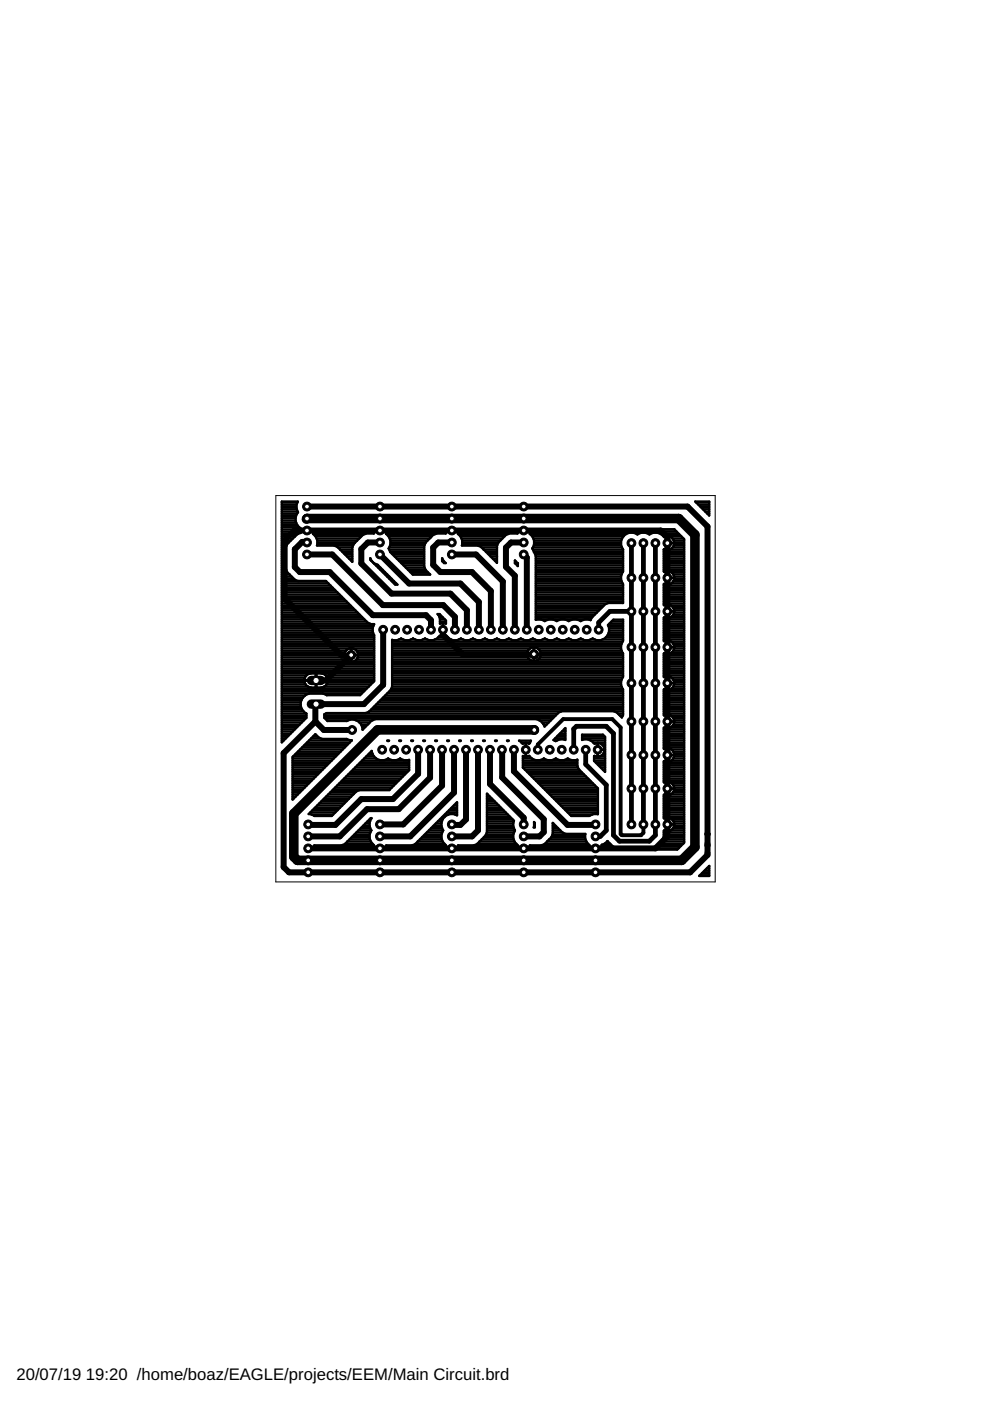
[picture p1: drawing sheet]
<svg xmlns="http://www.w3.org/2000/svg" width="210mm" height="297mm" viewBox="0 0 210 297" stroke-linecap="round" stroke-linejoin="round" font-family="sans-serif">
<defs><g id="words">
<g font-size="3.5">
<text x="3.5" y="292.5">20/07/19</text>
<text x="18.2" y="292.5">19:20 /home/boaz/EAGLE/projects/EEM/Main Circuit.brd</text>
</g>
</g></defs>
<g fill="none" stroke="#000" stroke-width=".51">
<path d="M59.8 116.5h.8M59.8 115.1h1.4M59.8 113.7h2.8M59.8 119.9h.8M59.8 119.4h.8M59.8 118.9h.8M59.8 118.4h.8M59.8 118h.8M59.8 117.5h.8M59.8 117h.8M59.8 116.1h.8M59.8 115.6h1"/>
<path d="M59.8 114.6h1.8M59.8 114.2h2.3M59.8 113.2h3.3M59.8 112.7h3.8M59.8 112.3h3.8M59.8 111.8h3.7M59.8 111.3h3.2M59.8 110.8h3M59.8 110.4h2.9M59.8 109.9h2.9M59.8 109.4h3M59.8 108.9h3.2"/>
<path d="M59.8 108.5h3.3M59.8 108h3.1M59.8 107.5h3.1M59.8 107h3.1M59.8 106.6h3.3M60.6 116.1v4.5l.3 .7M63.6 112.5h2.9M63.7 113h.1M63.7 113l-.7 .3-2.1 2.1-.3 .7M63.7 113v-1a2.26 2.26 0 0 1-.5-3.4l-.3-.8v-.8l.2-.7h-3.3v51.1l5.2-5.2v-.9a2.28 2.28 0 0 1-1.3-2.4 2.28 2.28 0 0 1 1.9-1.9h2.9l.8 .4h7l3-3v-9.7l-.3-.7v-.9l.3-.8h-.6l-.7-.3-8.9-8.8h-9.3M65.1 112.5h.1M66.4 113.2h11"/>
<path d="M66.5 112.2h12.6l.2 .9h-1.7l-.7 .3-1.9 1.9-.3 .7v3.1l-3.2-3.1-.7-.3h-3.6a2.12 2.12 0 0 0-.8-2.5zM66.5 112.7h12.6M66.5 112.3h12.6M66.9 113.7h9.7M67.1 114.2h9.1M67.2 115.6h7.7M67.3 115.1h7.9M67.3 114.6h8.4M71.6 116.1h3.1M72.1 116.5h2.6M72.6 117h2.1M73.1 117.5h1.6"/>
<path d="M73.6 118h1.1M74 118.4h.7M74.5 118.9h.2M78.5 118.4l.2 .4 .6 .6 .8 .3 4.2 4.3h-.5l-5.3-5.3zM78.5 118.4h.1M78.8 118.9h.1M79.1 112.5h2.9M79.2 119.4h.1M79.7 119.9h.5M80.6 112.5h.1M81.9 113.2h10.4M82 112.2h12.4l.1 .9h-2a5.7 5.7 0 0 0-2.6 2.6v4.4l.3 .7 1 1h-3.7l-4.8-4.7-.3-.8a2.23 2.23 0 0 0-.5-3.1z"/>
<path d="M82 112.7h12.4M82 112.3h12.4M82.4 113.7h9.2M82.4 116.3h.1M82.5 116.5h7.4M82.5 116.1h7.4M82.6 114.2h8.5M82.7 115.6h7.3M82.7 117h7.2M82.8 115.1h7.4M82.8 114.6h7.8M83.2 117.5h6.7"/>
<path d="M83.7 118h6.2M84.1 118.4h5.8M84.6 118.9h5.3M85.1 119.4h4.8M85.6 119.9h4.3M91.3 113.9v.1M93.7 118.4l.2 .4 .6 .6h-.4l-.4-.4zM93.7 118.9h.3M93.7 118.4h.1M94.4 112.5h2.8M95.8 112.5h.1M97.1 113.2h10.7"/>
<path d="M97.2 112.2h12.4l.1 .9h-1.7l-.7 .3-1.6 1.6-.3 .7v3.6l-3.4-3.3-.7-.3h-3.4a2.18 2.18 0 0 0-.8-2.5zM97.2 112.7h12.4M97.2 112.3h12.4M97.6 113.7h9.4M97.8 114.2h8.7M98 115.6h7.4M98 115.1h7.6M98 114.6h8M102.1 116.1h3.3M102.5 116.5h.1M102.6 116.5h2.8M103.1 117h2.3"/>
<path d="M103.5 117.5h1.9M104 118h1.4M104.5 118.4h.9M105 118.9h.4M109.2 119.4v-.6l.6 .7M109.2 119.4h.6v.6zM109.2 118.9h.1M109.6 112.5h2.9M109.6 119.9h.2M111 112.5h.1M112.4 113.2h20.4M112.5 112.7h31"/>
<path d="M112.5 112.3h30.5M112.8 113.7h19.4M112.9 116.3h.1M112.9 116.3a2.23 2.23 0 0 0-.6-3.1l.2-1h30.5l2.1 2.1v64.4l-1.5 1.4h-15.9l-.1-1M112.9 116.3l.7 1.5v13.6l.2-.1M113 116.1h18.9M113 116.5h19.1M113.1 114.2h18.8M113.2 117h18.9M113.2 115.6h18.5M113.2 115.1h18.5M113.2 114.6h18.5"/>
<path d="M113.5 117.5h18.6M113.6 119.9h18.5M113.6 119.4h18.5M113.6 118.9h18.5M113.6 118.4h18.5M113.6 118h18.5M131.7 115.6l.4 .9v4.7a2.17 2.17 0 0 0 0 2.6v4h-3.1l-.7 .3-2.9 2.9-.2 .5-.4-.2M135 113.2h.3M135.1 113.3a2.25 2.25 0 0 0-2.5 0 2.25 2.25 0 0 0-.9 2.3M135.2 113.3a2.32 2.32 0 0 1 2.5 0M135.2 113.3h-.1M137.5 113.2h.4"/>
<path d="M137.7 113.3a2.29 2.29 0 0 1 3.1 .6l.6-.2M137.7 113.3h.1M140.1 113.2h3.9M140.6 113.7h3.8M140.7 116.5h.4M140.7 119.9h4.4M140.7 119.4h4.4M140.7 118.9h4.4M140.7 118.4h4.4M140.7 118h4.4M140.7 117.5h4.4M140.7 117h4.4"/>
<path d="M141.5 113.7v2.9M141.5 116.5v.1M141.5 116.1h.1M141.5 115.6h.1M141.5 114.6v.1M141.5 114.2h.1M141.6 113.7a1.44 1.44 0 0 1 1.3 1.8 1.44 1.44 0 0 1-2.1 .9v4.8a1.43 1.43 0 0 1 1.9 .6M141.9 116.5h3.2M142.6 114.2h2.3M142.6 116.1h2.5M142.9 114.6h2.2M142.9 115.6h2.2"/>
<path d="M145.1 115.1l-3.6 .1M147.4 106.3h3v3zM147.6 106.6h2.8M148.1 107h2.3M148.6 107.5h1.8M149 108h1.4M149.5 108.5h.9M150 108.9h.4M59.8 131.3h17.4M59.8 139.9h13.6M59.8 139.4h13.3M59.8 138.9h13.2"/>
<path d="M59.8 138.4h13.3M59.8 138h13.5M59.8 137.5h14.3M59.8 137h19.5M59.8 136.5h19.5M59.8 136.1h19.5M59.8 135.6h19.5M59.8 135.1h19.5M59.8 134.6h19.5M59.8 134.2h19.3M59.8 133.7h19.2M59.8 133.2h19.2"/>
<path d="M59.8 132.7h19.4M59.8 132.2h18.7M59.8 131.8h17.9M59.8 130.8h17M59.8 130.3h16.5M59.8 129.9h16M59.8 129.4h15.5M59.8 128.9h15M59.8 128.4h14.6M59.8 128h14.1M59.8 127.5h13.6M59.8 127h13.1"/>
<path d="M59.8 126.5h12.7M59.8 126.1h12.2M59.8 125.6h11.7M59.8 125.1h11.2M59.8 124.6h10.8M59.8 124.2h10.3M59.8 123.7h9.8M59.8 122.7h2.5M59.8 122.3h2M59.8 121.8h1.6M59.8 121.3h1.1M59.8 120.8h.9"/>
<path d="M59.8 120.4h.8M60.9 121.3l1.6 1.6 .7 .3M73 138.9h2.9M74.1 137.5a1.44 1.44 0 0 1 1.5 .4 1.44 1.44 0 0 1 .2 1.5M74.1 137.5a1.45 1.45 0 0 0-1.1 1.5 1.45 1.45 0 0 0 1.4 1.3M74.5 137.4v2.9M74.5 138.9h.1M74.5 139.9h.1M74.5 139.4h.1M74.5 138.4v.1M74.5 138h.1M74.5 137.5h.1"/>
<path d="M74.9 137.5h4.4M75.5 139.9h3.8M75.6 138h3.7M75.8 139.4l-.6 .7-.6 .2M75.8 139.4h3.5M75.9 138.4h3.4M75.9 138.9h3.4M80.2 120.4h.5M80.7 120.8h.4M81.2 121.3h.4M81.6 121.8h.5M82.1 122.3h.5"/>
<path d="M82.6 122.7h.4M83.1 123.2h.4M83.1 139.9h29.3M83.1 139.4h28.8M83.1 138.9h28.7M83.1 138.4h28.7M83.1 138h28.9M83.1 137.5h29.3M83.1 137h48.6M83.1 136.5h48.7M83.1 136.1h48.9M83.5 123.7h.5"/>
<path d="M84.6 135.6h.9M85 135.4l-.8 .3h-1.1v9.9M85 135.4l.9 .3h.8l.9-.3M85 135.4h.1M86 120.4h4M86.5 120.8h3.7M87 121.3h3.7M87.1 135.6h.9M87.5 121.8h3.7M87.6 135.4h.1M87.6 135.4l.8 .3h.9l.8-.3M89.6 135.6h1"/>
<path d="M90.1 135.4h.1M92.2 135.6h3.5M92.8 130.2h.4l1.4 1.4v.6l-.6-.1-.7 .1v-1.1zM92.9 135.1h2M92.9 130.3h.4M93.2 130.8h.6M93.3 131.3h1M93.3 131.8h1.3M93.9 132.1v2.9M93.9 133.5h.1M93.9 132.2v.1M93.9 134.6h.1"/>
<path d="M93.9 134.2h.1M93.9 133.7h.1M93.9 133.2h.1M93.9 132.7v.1M97.3 135.6h.9M97.7 135.4a2.2 2.2 0 0 1-3.1-.6l-.6 .2-.8-.2a2.23 2.23 0 0 1-3.1 .6M97.7 135.4h.1M99.8 135.6h.9M100.3 135.4a2.2 2.2 0 0 1-2.6 0M100.3 135.4h.1M102.3 135.6h1M102.8 135.4a2.2 2.2 0 0 1-2.5 0"/>
<path d="M102.8 135.4h.1M102.8 135.4l.8 .3h.9l.8-.3M104.9 135.6h.9M105.3 135.4a2.2 2.2 0 0 0 2.6 0M105.3 135.4h.1M107.4 135.6h1M107.9 135.4a2.2 2.2 0 0 0 2.5 0M107.9 135.4h.1M110 135.6h.9M110.4 135.4a2.2 2.2 0 0 0 2.5 0M110.4 135.4h.1M111.7 138.7h2.9"/>
<path d="M112.5 135.6h.9M113 135.4a2.2 2.2 0 0 0 2.5 0M113 135.4h-.1M113.2 137.2v2.9M113.2 138.4v.1M113.2 138.7h.1M113.2 139.9h.1M113.2 139.4h.1M113.2 138.9h.1M113.2 138h.1M113.2 137.5h.1M113.6 123.2h18.2"/>
<path d="M113.6 131.3h11.7M113.6 130.8h12M113.6 130.3h12.5M113.6 129.9h13M113.6 129.4h13.4M113.6 128.9h13.9M113.6 128.4h14.4M113.6 128h15.1M113.6 127.5h18.5M113.6 127h18.5M113.6 126.5h18.5M113.6 126.1h18.5"/>
<path d="M113.6 125.6h18.5M113.6 125.1h18.5M113.6 124.6h18.5M113.6 124.2h18.5M113.6 123.7h18.4M113.6 122.7h18.1M113.6 122.3h18.1M113.6 121.8h18.2M113.6 121.3h18.4M113.6 120.8h18.5M113.6 120.4h18.5M114 137.5h17.7"/>
<path d="M114 139.9h18.1M114.4 138h17.4M114.5 139.4h17.6M114.6 138.9h17.5M114.6 138.4h17.4M114.7 131.3l.8 .4M115 135.6h1M115.5 131.7h.1M115.5 135.4a2.2 2.2 0 0 0 2.5 0M115.5 135.4h.1M116.3 131.3l-.8 .4M117.2 131.3l.8 .4"/>
<path d="M117.6 135.6h.9M118 135.4h.1M118.1 135.4l.8 .3h.9l.8-.3M118.1 131.7h-.1M118.9 131.3l-.8 .4M119.8 131.3l.8 .4M120.1 135.6h1M120.6 135.4h.1M120.6 131.7h.1M121.4 131.3l-.8 .4M122.3 131.3l.8 .4M122.7 135.6h.9"/>
<path d="M123.1 135.4a2.23 2.23 0 0 1-2.5 0M123.1 135.4h.1M123.1 131.7h.1M124 131.3l-.9 .4M125.2 135.6h.9M125.7 135.4a2.23 2.23 0 0 0 2.7-.2 2.23 2.23 0 0 0 .5-2.7l1.1-1.1h2.1v4.5a2.17 2.17 0 0 0 0 2.7v4.9a2.15 2.15 0 0 0 0 2.7v5.4l-.3 .5-1-1.1-.6-.2h-11.1l-.6 .2-3 3.1a2.28 2.28 0 0 0-1.8-1.6h-34.1l-.8 .3-1.9 1.9a2.2 2.2 0 0 0-3.4-1.8h-4.1l-.6-.7v-.8l.5-.2h8.2l.7-.3 4.6-4.6 .3-.7M125.7 135.4a2.23 2.23 0 0 1-2.6 0M125.7 135.4h.1M127.7 135.6h4.4M128.5 135.1h3.6M128.9 134.6h3.2M129 132.7h3.1"/>
<path d="M129.1 134.2h3M129.1 133.7h3M129.1 133.2h3M129.2 132.2h2.9M129.7 131.8h2.4M140.7 131.3h4.4M140.7 139.9h4.4M140.7 139.4h4.4M140.7 138.9h4.4M140.7 135.6h4.4M140.7 135.1h4.4M140.7 134.6h4.4"/>
<path d="M140.7 134.2h4.4M140.7 133.7h4.4M140.7 133.2h4.4M140.7 132.7h4.4M140.7 132.2h4.4M140.7 131.8h4.4M140.7 128h4.4M140.7 127.5h4.4M140.7 127h4.4M140.7 126.5h4.4M140.7 126.1h4.4M140.7 125.6h4.4"/>
<path d="M140.7 125.1h4.4M140.7 124.6h4.4M140.7 124.2h4.4M140.7 120.8h4.4M140.7 120.4h4.4M141.5 137.2h1.4M141.5 121.1v2.9M141.5 128.2v2.9M141.5 135.8v2.9M141.5 137.2h.1M141.5 138.4v.1M141.5 138h.1"/>
<path d="M141.5 137.5h.1M141.5 137h.1M141.5 136.5h.1M141.5 136.1h.1M141.5 130.8v.1M141.5 130.3v.1M141.5 129.9h.1M141.5 129.4h.1M141.5 128.9h.1M141.5 128.4v.1M141.5 123.7h.1M141.5 123.2h.1"/>
<path d="M141.5 122.7h.1M141.5 122.3h.1M141.5 121.8h.1M141.5 121.3h.1M142.3 138.4h2.8M142.3 130.8h2.8M142.3 121.3h2.8M142.3 136.1h2.8M142.3 128.4h2.8M142.3 123.7h2.8M142.7 121.8a1.52 1.52 0 0 1-.2 1.7 1.52 1.52 0 0 1-1.8 .3v4.5a1.52 1.52 0 0 1 1.8 .3 1.52 1.52 0 0 1 .2 1.8M142.7 138a1.43 1.43 0 0 1-1.9 .5v5.1a1.45 1.45 0 0 1 1.8 .3 1.45 1.45 0 0 1 .1 1.7"/>
<path d="M142.7 130.4a1.66 1.66 0 0 1-2 .6v4.9a1.52 1.52 0 0 1 1.8 .3 1.52 1.52 0 0 1 .2 1.8M142.7 138h2.4M142.7 130.3h2.4M142.7 121.8h2.4M142.8 123.2h2.3M142.8 136.5h2.3M142.8 128.9h2.3M142.9 137.5h2.2M142.9 129.9h2.2M142.9 122.3h2.2M142.9 129.6h-1.4M142.9 122.5h-1.4"/>
<path d="M142.9 137h2.2M142.9 129.4h2.2M142.9 122.7h2.2M59.8 142.7h19.5M59.8 140.3h19.5M59.8 150.8h4.5M59.8 157h.3M59.8 156.5h.8M59.8 156h1.3M59.8 155.6h1.8M59.8 155.1h2.2M59.8 154.6h2.7"/>
<path d="M59.8 154.1h3.2M59.8 153.7h3.7M59.8 153.2h4.1M59.8 152.7h4.6M59.8 152.2h5.1M59.8 151.8h5.2M59.8 151.3h5.1M59.8 150.3h4.2M59.8 149.9h4M59.8 149.4h4M59.8 148.9h4M59.8 148.4h4.1"/>
<path d="M59.8 148h4.4M59.8 147.5h4.8M59.8 147h16.9M59.8 146.5h17.4M59.8 146h17.9M59.8 145.6h5.5M59.8 145.1h5M59.8 144.6h4.8M59.8 144.1h4.7M59.8 143.7h4.8M59.8 143.2h5.2M59.8 142.2h19.5"/>
<path d="M59.8 141.8h19.5M59.8 141.3h19.5M59.8 140.8h19.5M62.7 159.9h9M63.1 159.4h9.1M63.6 158.9h9.1M64.1 158.4h9.1M64.5 144.1h5M64.6 157.9h9M64.6 143.7l-.1 .4M65 157.5h9.1M65.5 157h9.1"/>
<path d="M65.9 142.8l-.7 .2-.6 .7M66 156.5h1.9M66.5 156h.7M66.9 155.7l.7 .7 .7 .3h5.2l1.1 .3-12.6 12.5v-9zM66.9 142.8v3a2.26 2.26 0 0 1-1.7-.3l-.5-.4M66.9 145.6h.2M66.9 145.1h.2M66.9 144.6h.2M66.9 144.1h.2M66.9 143.7h.2M66.9 143.2h.2M67.1 142.8v3a2.26 2.26 0 0 0 1.7-.3l.5-.4 .2-.8h-5l.2 .8"/>
<path d="M68.1 142.8l.7 .2 .6 .7M68.7 145.6h9.5M68.8 151.8h49M68.8 152.2h48.5M69.1 143.2h10.2M69.1 151.3h49.1M69.2 145.1h9.4M69.3 152.7h4.6M69.4 143.7l.1 .4M69.4 143.7h9.9M69.5 144.6h9.6M69.5 144.1h9.8"/>
<path d="M75.5 152.7h3.5M76.2 153.2h2.2M76.6 153.7h1.3M76.8 154.1h.6M76.9 154.6h.1M78.2 159.9h.8M78.3 150.8h40.7M78.7 159.4h.1M78.8 150.3h53.3M78.8 159.4a2.23 2.23 0 0 0 3.5 1.4M78.8 159.4v-.2l-13.4 13.4h.4l.9 .4h3.6l5.2-5.2 .7-.3h6.3l4.2-4.2v-2.2l-1 .1-.8-.4M79.3 149.9h52.8"/>
<path d="M79.7 149.4h52.4M80.2 148.9h51.9M80.7 148.4h51.4M81.2 148h50.9M81.6 147.5h50.5M82.1 157h.4zM82.1 147h50M82.3 157.1h.1M82.6 146.5h49.5M82.9 146h49.1M83.1 142.7h49M83.1 140.3h49"/>
<path d="M83.1 145.6h48.7M83.1 145.1h48.6M83.1 144.6h48.6M83.1 144.1h48.7M83.1 143.7h48.9M83.1 143.2h49M83.1 142.2h49M83.1 141.8h49M83.1 141.3h49M83.1 140.8h49M84.6 157h.4zM84.9 157.1h-.1"/>
<path d="M87.2 157h.4zM87.4 157.1h.1M89.7 157h.4zM89.9 157.1h.1M92.3 157h.3zM92.4 157.1h.1M94.8 157h.4zM95 157.1h.1M97.3 157h.4zM97.5 157.1h.1M99.9 157h.3zM100.1 157.1h.1"/>
<path d="M102.4 157h.4zM102.6 157.1h.1M105 157h.3zM105.2 157.1h.1M107.5 157h.4zM107.7 157.1h.1M110 157h2.6l-.4 .7-.6-.2-.8 .2zM110.6 157.5h1.8M111.5 157.5v2.9M111.5 158.9v.1M111.5 159.9h.1M111.5 159.4h.1"/>
<path d="M111.5 158.4v.1M111.5 157.9v.1M114.3 152.7h2.5M114.9 153.2h1.4M115.3 153.7h.5M117.6 157h.5M117.7 156.5h2.2M117.9 157.1h-.1M118.2 156h1.7M118.7 155.6h1.2M119.1 155.1h.8M119.6 154.6h.3"/>
<path d="M119.9 154.4v2.5l-1.2-.1-.9 .3-.5-.2zM123.4 156.5h4.9M123.4 156h4.7M125.2 157h3.1M125.8 157.5h2.5M126.7 157.9v.1M126.7 157.5v2.9M126.7 158.9l1.5 .1M126.7 159.4h.1M126.7 159.9h.1M126.7 158.4v.1M127.8 157.9h.5"/>
<path d="M127.9 159.9h.4M128.1 158.4a1.51 1.51 0 0 1-.4 1.7 1.51 1.51 0 0 1-1.7 .2M128.1 158.4a1.44 1.44 0 0 0-2.1-.7 2.17 2.17 0 0 0-2.6-.8v-1.1h4.4l.5 .5v7.4l-2.3-2.4v-1M128.1 158.4h.2M128.1 159.4h.2M128.2 158.9h.1M130.2 150.8h1.9M131 151.3h1.1M131.5 151.8h.5M140.7 142.7h4.4M140.7 140.3h4.4M140.7 150.8h4.4"/>
<path d="M140.7 158.4h4.4M140.7 157.9h4.4M140.7 157.5h4.4M140.7 157h4.4M140.7 156.5h4.4M140.7 156h4.4M140.7 155.6h4.4M140.7 155.1h4.4M140.7 154.6h4.4M140.7 151.3h4.4M140.7 150.3h4.4M140.7 149.9h4.4"/>
<path d="M140.7 149.4h4.4M140.7 148.9h4.4M140.7 148.4h4.4M140.7 148h4.4M140.7 147.5h4.4M140.7 147h4.4M140.7 146.5h4.4M140.7 143.2h4.4M140.7 142.2h4.4M140.7 141.8h4.4M140.7 141.3h4.4M140.7 140.8h4.4"/>
<path d="M141.5 153.7h.1M141.5 144.8v.1M141.5 143.4v2.9M141.5 151.5v2.9M141.5 158.6v2.9M141.5 153h.1M141.5 153h1.4M141.5 144.8h1.4M141.5 159.9h.1M141.5 159.4h.1M141.5 158.9h.1M141.5 154.1v.1"/>
<path d="M141.5 153.2h.1M141.5 152.7h.1M141.5 152.2v.1M141.5 151.8h.1M141.5 146v.1M141.5 145.6h.1M141.5 145.1h.1M141.5 144.6v.1M141.5 144.1v.1M141.5 143.7h.1M142.3 151.8h2.8M142.3 146h2.8"/>
<path d="M142.3 158.9h2.8M142.3 154.1h2.8M142.3 143.7h2.8M142.7 152.2a1.45 1.45 0 0 1-.1 1.8 1.45 1.45 0 0 1-1.8 .2v4.6a1.45 1.45 0 0 1 1.8 .3 1.45 1.45 0 0 1 .1 1.7M142.7 145.6a1.43 1.43 0 0 1-1.9 .5l-.1 5.5a1.95 1.95 0 0 1 1.9 .4l.1 .2M142.7 152.2h2.4M142.7 145.6h2.4M142.8 159.4h2.3M142.8 153.7h2.3M142.8 144.1h2.3M142.9 152.7h2.2M142.9 145.1h2.2"/>
<path d="M142.9 159.9h2.2M142.9 153.2h2.2M142.9 144.6h2.2M62 169.4h.2M62 168.9h.7M62 168.4h1.2M62 168h1.6M62 167.5h2.1M62 167h2.6M62 166.5h3.1M62 166.1h3.5M62 165.6h4"/>
<path d="M62 165.1h4.5M62 164.6h5M62 164.1h5.4M62 163.7h5.9M62 163.2h6.4M62 162.7h6.9M62 162.2h7.3M62 161.8h7.8M62 161.3h8.3M62 160.8h8.8M62.2 160.3h9M65.8 172.2h5.3"/>
<path d="M66.1 172.7h4.5M66.3 171.7h5.3M66.7 179.4h12.5M66.8 171.3h5.3M67.2 170.8h5.3M67.7 170.3h5.3M68.2 169.8h5.3M68.7 169.4h5.3M69.1 168.9h5.3M69.6 168.4h5.3M70.1 168h5.3M70.6 167.5h12"/>
<path d="M71 167h12M71.5 166.5h12M72 166.1h12M72.5 165.6h12M72.9 165.1h12M73.2 178.9h5.8M73.4 164.6h12M73.7 178.4h4.9M73.9 164.1h12M74.1 177.9h4.3M74.4 163.7h12M74.6 177.5h3.8"/>
<path d="M74.8 163.2h11.9M75.1 177h3.3M75.3 162.7h11.4M75.6 176.5h2.9M75.8 162.2h10.9M76 176h2.7M76.3 161.8h10.4M76.5 175.6h2M76.8 161.3h9.9M77 175.1h1.4M77.2 160.8h2.5M77.5 174.6h.9"/>
<path d="M77.7 160.3h1.6M77.9 174.1h.6M78.4 173.7h.3M78.7 176a2.18 2.18 0 0 1 .1-2.5h-.2l-5.5 5.5-.7 .2h-5.8l.2 .9h12.3l.2-.9a2.26 2.26 0 0 1-.6-3.1M78.7 176v.1M78.7 176.1h.1M80.6 179.9h.1M81.9 179.4h12.5M82.3 160.8h.1M84.8 160.8a2.2 2.2 0 0 1-2.5 0M84.8 160.8h.1M88.1 178.9h6.1"/>
<path d="M88.6 178.4h5.3M89 177.9h4.7M89.5 177.5h4.1M90 177h3.6M90.5 176.5h3.2M91 176h2.9M91.4 175.6h2.3M91.9 175.1h1.7M92.4 174.6h1.2M92.9 174.1h.8M93.3 173.7h.6M93.8 173.2h.5"/>
<path d="M93.9 176l.1 .1a2.24 2.24 0 0 0 .5 3.1l-.1 .9h-12.4l-.1-.9h5.5l.7-.2 .5-.6M93.9 176a2.23 2.23 0 0 1 .3-2.7 2.23 2.23 0 0 1 2.7-.4v-2.8l-8.3 8.3M94.3 172.7h.8M94.8 172.2h2.1M95.2 171.7h1.7M95.7 171.3h1.2M95.8 179.9h.1M96.2 170.8h.7M96.5 172.7h.4M96.7 170.3h.2M97.2 179.4h12.5M101.2 178.9h8.3"/>
<path d="M101.7 178.4h7.4M102.2 177.9h6.7M102.6 177.5h6.2M103 177h5.8M103.2 176.5h5.8M103.3 176h5.9M103.3 175.6h5.7M103.3 175.1h5.5M103.3 174.6h5.5M103.3 174.1h5.6M103.3 173.7h5.3M103.3 173.2h4.8"/>
<path d="M103.3 172.7h4.4M103.3 172.2h3.9M103.3 171.7h3.4M103.3 171.3h2.9M103.3 170.8h2.5M103.3 170.3h2M103.3 169.8h1.5M103.3 169.4h1M103.3 168.9h.6M103.3 168.4h.1M109.2 176v.1a2.23 2.23 0 0 0 .6 3.1l-.2 .9h-12.4l-.1-.9h3.4l.7-.2 .5-.6M109.2 176l-.4-.8 .2-1.2-5.7-5.7v8.1l-.3 .7-1.3 1.3"/>
<path d="M110.9 162.7h11.6M110.9 162.2h11.5M110.9 161.8h11.5M110.9 161.3h11.5M110.9 160.8h1.9M110.9 160.3h.1M111 179.9h.1M111.3 163.2h11.5M111.5 160.3v.1M111.8 163.7h11.5M112 160.3h.3M112.2 164.1h11.6"/>
<path d="M112.4 179.4h12.5M112.7 164.6h11.5M113.2 165.1h11.5M113.2 174.3l.2 .2v.9h-.2zM113.2 175.1h.2M113.2 174.6h.2M113.7 165.6h11.5M114.2 166.1h11.5M114.6 166.5h11.5M115.1 167h11.5M115.3 160.8a2.26 2.26 0 0 1-3.1-.5l-.6 .1-.7-.1v2.5M115.3 160.8a2.23 2.23 0 0 0 2.5 0"/>
<path d="M115.3 160.8h.1M115.5 178.9h9.2M115.6 167.5h11.2M116 178.4h8.3M116.1 168h10.7M116.5 177.9h7.6M116.5 168.4h10.3M116.9 177.5h7.2M117 168.9h9.8M117.1 177h7M117.2 176.5h2.1M117.2 176h1.6"/>
<path d="M117.2 175.6h1.1M117.2 175.1h.6M117.2 174.6h.1M117.5 169.4h9.3M117.8 160.8h.1M117.9 160.8l.8 .4h.8l.9-.4M118 169.8h8.8M118.4 170.3h8.4M118.9 170.8h7.9M119.3 176.5l.7 .3h4.1a2.18 2.18 0 0 0 .9 2.4l-.2 .9h-12.3l-.2-.9h2.5l.7-.2 .5-.6M119.3 176.5l-2.1-2v2.3l-.3 .7-.9 .9M119.4 171.3h7.4"/>
<path d="M119.9 171.7h6.9M120.4 172.2h6.4M120.4 160.8h.1M120.4 160.8l.8 .4 1.2-.1v1.3l.3 .7 4.1 4.1v5.4a2.15 2.15 0 0 0-1.9 .4h-3.8l-10.2-10.2M120.8 172.7h4.8M126 161.3h2.3M126 160.8h2.3M126 160.3h.2M126.3 179.9h.1M126.4 161.8h1.9M126.7 160.3v.1M126.9 162.2h1.4"/>
<path d="M127.2 160.3h1.1M127.4 162.7h.9M127.6 179.1h.1M127.6 179.1l.7-.3 .5-.5 1.5 1.6M127.6 179.4h2.3M127.8 163.2h.5M128.2 178.9h1.2M128.7 178.4h.2M130.3 179.9h-64.9M130.3 179.9l.7 .2M138.7 179.9h5.2M138.7 179.9l-.7 .2"/>
<path d="M139.2 179.4h5.2M139.7 178.9h5.1M140.1 178.4h5M140.5 177.9h4.6M140.7 177.4l-.2 .7-1.8 1.8M140.7 177.5h4.4M140.7 177h4.4M140.7 176.5h4.4M140.7 173.2h4.4M140.7 172.7h4.4M140.7 172.2h4.4M140.7 171.7h4.4"/>
<path d="M140.7 171.3h4.4M140.7 170.8h4.4M140.7 170.3h4.4M140.7 169.8h4.4M140.7 169.4h4.4M140.7 168.9h4.4M140.7 165.6h4.4M140.7 165.1h4.4M140.7 164.6h4.4M140.7 164.1h4.4M140.7 163.7h4.4M140.7 163.2h4.4"/>
<path d="M140.7 162.7h4.4M140.7 162.2h4.4M140.7 161.8h4.4M141.5 161.3h.1M141.5 165.7v2.9M141.5 173.4v2.9M141.5 174.8h.1M141.5 174.8h1.4M141.5 173.7h.1M141.5 176v.1M141.5 175.6h.1M141.5 175.1h.1"/>
<path d="M141.5 174.6h.1M141.5 174.1v.1M141.5 168.4h.1M141.5 168h.1M141.5 167.5h.1M141.5 167h.1M141.5 166.5h.1M141.5 166.1h.1M141.5 160.8h.1M141.5 160.3v.1M142.3 168.4l-.7 .2-.9-.1v5a1.52 1.52 0 0 1 1.8 .3 1.52 1.52 0 0 1 .2 1.8M142.3 176l-.7 .3-.8-.2-.1 1.3"/>
<path d="M142.3 176h2.8M142.3 168.4h2.8M142.3 161.3h2.8M142.4 173.7h2.7M142.4 166.1h2.7M142.7 175.6h2.4M142.7 168h2.4M142.7 160.8a1.71 1.71 0 0 1-2 .6v4.4a1.5 1.5 0 0 1 2 .6 1.5 1.5 0 0 1-.4 2M142.7 175.6l-.4 .4M142.7 160.8h2.4M142.8 174.1h2.3M142.8 166.5h2.3"/>
<path d="M142.9 175.1h2.2M142.9 167.5h2.2M142.9 160.3h2.2M142.9 167.2h-1.4M142.9 160.1h-1.4M142.9 174.6h2.2M142.9 167h2.2M148.4 185.6h2M148.9 185.1h1.5M149.4 184.6h1M149.8 184.1h.6M150.3 183.7h.1"/>
<path d="M150.4 183.6v2.1h-2.1z"/>
<circle cx="113.2" cy="138.7" r="1.46"/>
</g>
<path d="M65 110.1l.1-.2h78.8l3.4 3.5v66.2l-2.8 2.8h-81.4l-.8-.7v-9.2l17.8-17.8 33.2 .1M74.5 138.9l-.2 .1M113.2 138.7l.1 .1M66 144.3h2" fill="none" stroke="#000" stroke-width="2"/>
<path d="M133.9 115.1v59.7M136.4 115.1v14.3l-.5 .5M139 115.1v62l-1.3 1.3h-6.4l-1.2-1.3v-21.6l-1.6-1.5h-6.3l-.6 .5v4.5M133.9 129.6h-4.6l-2.4 2.4v1.5M136.2 129.9l.2-.3v45.2M124.2 159v3.1l4.3 4.3v9.7l-1.2 1.2h-1M141.5 160.1v14.7" fill="none" stroke="#000" stroke-width="1"/>
<g fill="none" stroke="#000" stroke-width="1.3">
<path d="M65.1 117.6h5.3l10.8 10.7h12.8l2.5 2.5v2.7M65.1 107.4h80.7l4.2 4.2v69.7l-3.7 3.7h-85l-1.2-1.2v-24.1l6.8-6.7M65.2 114.9h-1.1l-1.6 1.6v3.7l1.1 1.1h6.3l9.2 9.1h11.2l1.1 1.1v2M80.6 115h-2.6l-1.4 1.4v3.1l6.4 6.4h12.5l3.5 3.5v4.1M80.6 117.6l6.1 6.1h10.9l3.9 3.9v5.9M95.8 115h-2.9l-1.1 1.1v3.7l1.6 1.5h6.7l4 4v8.2M95.8 117.6h5.1l5.7 5.7v10.2M111 117.6l.7 .6v15.3M111 115h-2.6l-1.1 1.1v4.1l1.9 1.9v11.4M65.5 132.1h.1M81.2 133.5v11.7l-4 4.1h-10.2l-.1 .1v3.6M93.9 133.5v1.1l4.2 4.2h15.2"/>
<path d="M66.9 153l1.8 1.8h6M67 144.3h2.1l5.2-5.3h-1.8l-12.2-12.1 .1-12.4 2-2h77.7l1.4 1.4v63.4l-2.5 2.6h-73.7M88.6 159v5.1l-5.3 5.3h-6.7l-5.5 5.5h-5.7M91.2 159v5.9l-6.7 6.7h-6.7l-5.8 5.7h-6.7M93.7 159v7.6l-8.2 8.2h-4.9M96.3 159v9l-9.3 9.3h-6.4M98.8 159v14.7l-1.2 1.2h-1.7M101.3 159v17.1l-1.2 1.2h-4.3M103.9 159v7.2l7.1 7.2v1.4M106.4 159l.1 5.8 8.8 8.9v2.7l-.9 .9h-3.4M109 159v4.5l11.3 11.4h5.9M150 179.2v.1"/>
<path d="M150 176.8h.1"/>
</g>
<path d="M114 159v-1.2l5.4-5.3h10.4l1.8 1.7v22.6l.2 .3h4.1l.5-.5v-1.8" fill="none" stroke="#000" stroke-width=".83"/>
<circle cx="67" cy="144.3" r=".66" fill="#fff" stroke="#000" stroke-width=".21"/>
<path d="M66 149.3h2" fill="none" stroke="#000" stroke-width="2"/>
<circle cx="67" cy="149.3" r=".66" fill="#fff" stroke="#000" stroke-width=".21"/>
<circle cx="65.3" cy="185" r=".93" fill="#000" stroke="#000" stroke-width=".21"/>
<circle cx="65.3" cy="185" r=".51" fill="#fff" stroke="#000" stroke-width=".21"/>
<circle cx="65.3" cy="182.4" r=".93" fill="#000" stroke="#000" stroke-width=".21"/>
<circle cx="65.3" cy="182.4" r=".51" fill="#fff" stroke="#000" stroke-width=".21"/>
<circle cx="65.3" cy="179.9" r=".93" fill="#000" stroke="#000" stroke-width=".21"/>
<circle cx="65.3" cy="179.9" r=".51" fill="#fff" stroke="#000" stroke-width=".21"/>
<circle cx="65.3" cy="177.3" r=".93" fill="#000" stroke="#000" stroke-width=".21"/>
<circle cx="65.3" cy="177.3" r=".51" fill="#fff" stroke="#000" stroke-width=".21"/>
<circle cx="65.3" cy="174.8" r=".93" fill="#000" stroke="#000" stroke-width=".21"/>
<circle cx="65.3" cy="174.8" r=".51" fill="#fff" stroke="#000" stroke-width=".21"/>
<circle cx="65.1" cy="107.4" r=".93" fill="#000" stroke="#000" stroke-width=".21"/>
<circle cx="65.1" cy="107.4" r=".51" fill="#fff" stroke="#000" stroke-width=".21"/>
<circle cx="65.1" cy="109.9" r=".93" fill="#000" stroke="#000" stroke-width=".21"/>
<circle cx="65.1" cy="109.9" r=".51" fill="#fff" stroke="#000" stroke-width=".21"/>
<circle cx="65.1" cy="112.5" r=".93" fill="#000" stroke="#000" stroke-width=".21"/>
<circle cx="65.1" cy="112.5" r=".51" fill="#fff" stroke="#000" stroke-width=".21"/>
<circle cx="65.1" cy="115" r=".93" fill="#000" stroke="#000" stroke-width=".21"/>
<circle cx="65.1" cy="115" r=".51" fill="#fff" stroke="#000" stroke-width=".21"/>
<circle cx="65.1" cy="117.6" r=".93" fill="#000" stroke="#000" stroke-width=".21"/>
<circle cx="65.1" cy="117.6" r=".51" fill="#fff" stroke="#000" stroke-width=".21"/>
<circle cx="80.6" cy="185" r=".93" fill="#000" stroke="#000" stroke-width=".21"/>
<circle cx="80.6" cy="185" r=".51" fill="#fff" stroke="#000" stroke-width=".21"/>
<circle cx="80.6" cy="182.4" r=".93" fill="#000" stroke="#000" stroke-width=".21"/>
<circle cx="80.6" cy="182.4" r=".51" fill="#fff" stroke="#000" stroke-width=".21"/>
<circle cx="80.6" cy="179.9" r=".93" fill="#000" stroke="#000" stroke-width=".21"/>
<circle cx="80.6" cy="179.9" r=".51" fill="#fff" stroke="#000" stroke-width=".21"/>
<circle cx="80.6" cy="177.3" r=".93" fill="#000" stroke="#000" stroke-width=".21"/>
<circle cx="80.6" cy="177.3" r=".51" fill="#fff" stroke="#000" stroke-width=".21"/>
<circle cx="80.6" cy="174.8" r=".93" fill="#000" stroke="#000" stroke-width=".21"/>
<circle cx="80.6" cy="174.8" r=".51" fill="#fff" stroke="#000" stroke-width=".21"/>
<circle cx="95.8" cy="185" r=".93" fill="#000" stroke="#000" stroke-width=".21"/>
<circle cx="95.8" cy="185" r=".51" fill="#fff" stroke="#000" stroke-width=".21"/>
<circle cx="95.8" cy="182.4" r=".93" fill="#000" stroke="#000" stroke-width=".21"/>
<circle cx="95.8" cy="182.4" r=".51" fill="#fff" stroke="#000" stroke-width=".21"/>
<circle cx="95.8" cy="179.9" r=".93" fill="#000" stroke="#000" stroke-width=".21"/>
<circle cx="95.8" cy="179.9" r=".51" fill="#fff" stroke="#000" stroke-width=".21"/>
<circle cx="95.8" cy="177.3" r=".93" fill="#000" stroke="#000" stroke-width=".21"/>
<circle cx="95.8" cy="177.3" r=".51" fill="#fff" stroke="#000" stroke-width=".21"/>
<circle cx="95.8" cy="174.8" r=".93" fill="#000" stroke="#000" stroke-width=".21"/>
<circle cx="95.8" cy="174.8" r=".51" fill="#fff" stroke="#000" stroke-width=".21"/>
<circle cx="111" cy="185" r=".93" fill="#000" stroke="#000" stroke-width=".21"/>
<circle cx="111" cy="185" r=".51" fill="#fff" stroke="#000" stroke-width=".21"/>
<circle cx="111" cy="182.4" r=".93" fill="#000" stroke="#000" stroke-width=".21"/>
<circle cx="111" cy="182.4" r=".51" fill="#fff" stroke="#000" stroke-width=".21"/>
<circle cx="111" cy="179.9" r=".93" fill="#000" stroke="#000" stroke-width=".21"/>
<circle cx="111" cy="179.9" r=".51" fill="#fff" stroke="#000" stroke-width=".21"/>
<circle cx="111" cy="177.3" r=".93" fill="#000" stroke="#000" stroke-width=".21"/>
<circle cx="111" cy="177.3" r=".51" fill="#fff" stroke="#000" stroke-width=".21"/>
<circle cx="111" cy="174.8" r=".93" fill="#000" stroke="#000" stroke-width=".21"/>
<circle cx="111" cy="174.8" r=".51" fill="#fff" stroke="#000" stroke-width=".21"/>
<circle cx="126.3" cy="185" r=".93" fill="#000" stroke="#000" stroke-width=".21"/>
<circle cx="126.3" cy="185" r=".51" fill="#fff" stroke="#000" stroke-width=".21"/>
<circle cx="126.3" cy="182.4" r=".93" fill="#000" stroke="#000" stroke-width=".21"/>
<circle cx="126.3" cy="182.4" r=".51" fill="#fff" stroke="#000" stroke-width=".21"/>
<circle cx="126.3" cy="179.9" r=".93" fill="#000" stroke="#000" stroke-width=".21"/>
<circle cx="126.3" cy="179.9" r=".51" fill="#fff" stroke="#000" stroke-width=".21"/>
<circle cx="126.3" cy="177.3" r=".93" fill="#000" stroke="#000" stroke-width=".21"/>
<circle cx="126.3" cy="177.3" r=".51" fill="#fff" stroke="#000" stroke-width=".21"/>
<circle cx="126.3" cy="174.8" r=".93" fill="#000" stroke="#000" stroke-width=".21"/>
<circle cx="126.3" cy="174.8" r=".51" fill="#fff" stroke="#000" stroke-width=".21"/>
<circle cx="111" cy="107.4" r=".93" fill="#000" stroke="#000" stroke-width=".21"/>
<circle cx="111" cy="107.4" r=".51" fill="#fff" stroke="#000" stroke-width=".21"/>
<circle cx="111" cy="109.9" r=".93" fill="#000" stroke="#000" stroke-width=".21"/>
<circle cx="111" cy="109.9" r=".51" fill="#fff" stroke="#000" stroke-width=".21"/>
<circle cx="111" cy="112.5" r=".93" fill="#000" stroke="#000" stroke-width=".21"/>
<circle cx="111" cy="112.5" r=".51" fill="#fff" stroke="#000" stroke-width=".21"/>
<circle cx="111" cy="115" r=".93" fill="#000" stroke="#000" stroke-width=".21"/>
<circle cx="111" cy="115" r=".51" fill="#fff" stroke="#000" stroke-width=".21"/>
<circle cx="111" cy="117.6" r=".93" fill="#000" stroke="#000" stroke-width=".21"/>
<circle cx="111" cy="117.6" r=".51" fill="#fff" stroke="#000" stroke-width=".21"/>
<circle cx="95.8" cy="107.4" r=".93" fill="#000" stroke="#000" stroke-width=".21"/>
<circle cx="95.8" cy="107.4" r=".51" fill="#fff" stroke="#000" stroke-width=".21"/>
<circle cx="95.8" cy="109.9" r=".93" fill="#000" stroke="#000" stroke-width=".21"/>
<circle cx="95.8" cy="109.9" r=".51" fill="#fff" stroke="#000" stroke-width=".21"/>
<circle cx="95.8" cy="112.5" r=".93" fill="#000" stroke="#000" stroke-width=".21"/>
<circle cx="95.8" cy="112.5" r=".51" fill="#fff" stroke="#000" stroke-width=".21"/>
<circle cx="95.8" cy="115" r=".93" fill="#000" stroke="#000" stroke-width=".21"/>
<circle cx="95.8" cy="115" r=".51" fill="#fff" stroke="#000" stroke-width=".21"/>
<circle cx="95.8" cy="117.6" r=".93" fill="#000" stroke="#000" stroke-width=".21"/>
<circle cx="95.8" cy="117.6" r=".51" fill="#fff" stroke="#000" stroke-width=".21"/>
<circle cx="80.6" cy="107.4" r=".93" fill="#000" stroke="#000" stroke-width=".21"/>
<circle cx="80.6" cy="107.4" r=".51" fill="#fff" stroke="#000" stroke-width=".21"/>
<circle cx="80.6" cy="109.9" r=".93" fill="#000" stroke="#000" stroke-width=".21"/>
<circle cx="80.6" cy="109.9" r=".51" fill="#fff" stroke="#000" stroke-width=".21"/>
<circle cx="80.6" cy="112.5" r=".93" fill="#000" stroke="#000" stroke-width=".21"/>
<circle cx="80.6" cy="112.5" r=".51" fill="#fff" stroke="#000" stroke-width=".21"/>
<circle cx="80.6" cy="115" r=".93" fill="#000" stroke="#000" stroke-width=".21"/>
<circle cx="80.6" cy="115" r=".51" fill="#fff" stroke="#000" stroke-width=".21"/>
<circle cx="80.6" cy="117.6" r=".93" fill="#000" stroke="#000" stroke-width=".21"/>
<circle cx="80.6" cy="117.6" r=".51" fill="#fff" stroke="#000" stroke-width=".21"/>
<circle cx="126.9" cy="133.5" r=".93" fill="#000" stroke="#000" stroke-width=".21"/>
<circle cx="126.9" cy="133.5" r=".51" fill="#fff" stroke="#000" stroke-width=".21"/>
<circle cx="124.4" cy="133.5" r=".93" fill="#000" stroke="#000" stroke-width=".21"/>
<circle cx="124.4" cy="133.5" r=".51" fill="#fff" stroke="#000" stroke-width=".21"/>
<circle cx="121.9" cy="133.5" r=".93" fill="#000" stroke="#000" stroke-width=".21"/>
<circle cx="121.9" cy="133.5" r=".51" fill="#fff" stroke="#000" stroke-width=".21"/>
<circle cx="119.3" cy="133.5" r=".93" fill="#000" stroke="#000" stroke-width=".21"/>
<circle cx="119.3" cy="133.5" r=".51" fill="#fff" stroke="#000" stroke-width=".21"/>
<circle cx="116.8" cy="133.5" r=".93" fill="#000" stroke="#000" stroke-width=".21"/>
<circle cx="116.8" cy="133.5" r=".51" fill="#fff" stroke="#000" stroke-width=".21"/>
<circle cx="114.2" cy="133.5" r=".93" fill="#000" stroke="#000" stroke-width=".21"/>
<circle cx="114.2" cy="133.5" r=".51" fill="#fff" stroke="#000" stroke-width=".21"/>
<circle cx="111.7" cy="133.5" r=".93" fill="#000" stroke="#000" stroke-width=".21"/>
<circle cx="111.7" cy="133.5" r=".51" fill="#fff" stroke="#000" stroke-width=".21"/>
<circle cx="109.2" cy="133.5" r=".93" fill="#000" stroke="#000" stroke-width=".21"/>
<circle cx="109.2" cy="133.5" r=".51" fill="#fff" stroke="#000" stroke-width=".21"/>
<circle cx="106.6" cy="133.5" r=".93" fill="#000" stroke="#000" stroke-width=".21"/>
<circle cx="106.6" cy="133.5" r=".51" fill="#fff" stroke="#000" stroke-width=".21"/>
<circle cx="104.1" cy="133.5" r=".93" fill="#000" stroke="#000" stroke-width=".21"/>
<circle cx="104.1" cy="133.5" r=".51" fill="#fff" stroke="#000" stroke-width=".21"/>
<circle cx="101.5" cy="133.5" r=".93" fill="#000" stroke="#000" stroke-width=".21"/>
<circle cx="101.5" cy="133.5" r=".51" fill="#fff" stroke="#000" stroke-width=".21"/>
<circle cx="99" cy="133.5" r=".93" fill="#000" stroke="#000" stroke-width=".21"/>
<circle cx="99" cy="133.5" r=".51" fill="#fff" stroke="#000" stroke-width=".21"/>
<circle cx="96.5" cy="133.5" r=".93" fill="#000" stroke="#000" stroke-width=".21"/>
<circle cx="96.5" cy="133.5" r=".51" fill="#fff" stroke="#000" stroke-width=".21"/>
<circle cx="93.9" cy="133.5" r=".93" fill="#000" stroke="#000" stroke-width=".21"/>
<circle cx="93.9" cy="133.5" r=".51" fill="#fff" stroke="#000" stroke-width=".21"/>
<circle cx="91.4" cy="133.5" r=".93" fill="#000" stroke="#000" stroke-width=".21"/>
<circle cx="91.4" cy="133.5" r=".51" fill="#fff" stroke="#000" stroke-width=".21"/>
<circle cx="88.8" cy="133.5" r=".93" fill="#000" stroke="#000" stroke-width=".21"/>
<circle cx="88.8" cy="133.5" r=".51" fill="#fff" stroke="#000" stroke-width=".21"/>
<circle cx="86.3" cy="133.5" r=".93" fill="#000" stroke="#000" stroke-width=".21"/>
<circle cx="86.3" cy="133.5" r=".51" fill="#fff" stroke="#000" stroke-width=".21"/>
<circle cx="83.8" cy="133.5" r=".93" fill="#000" stroke="#000" stroke-width=".21"/>
<circle cx="83.8" cy="133.5" r=".51" fill="#fff" stroke="#000" stroke-width=".21"/>
<circle cx="81.2" cy="133.5" r=".93" fill="#000" stroke="#000" stroke-width=".21"/>
<circle cx="81.2" cy="133.5" r=".51" fill="#fff" stroke="#000" stroke-width=".21"/>
<circle cx="126.7" cy="159" r=".93" fill="#000" stroke="#000" stroke-width=".21"/>
<circle cx="126.7" cy="159" r=".51" fill="#fff" stroke="#000" stroke-width=".21"/>
<circle cx="124.2" cy="159" r=".93" fill="#000" stroke="#000" stroke-width=".21"/>
<circle cx="124.2" cy="159" r=".51" fill="#fff" stroke="#000" stroke-width=".21"/>
<circle cx="121.6" cy="159" r=".93" fill="#000" stroke="#000" stroke-width=".21"/>
<circle cx="121.6" cy="159" r=".51" fill="#fff" stroke="#000" stroke-width=".21"/>
<circle cx="119.1" cy="159" r=".93" fill="#000" stroke="#000" stroke-width=".21"/>
<circle cx="119.1" cy="159" r=".51" fill="#fff" stroke="#000" stroke-width=".21"/>
<circle cx="116.6" cy="159" r=".93" fill="#000" stroke="#000" stroke-width=".21"/>
<circle cx="116.6" cy="159" r=".51" fill="#fff" stroke="#000" stroke-width=".21"/>
<circle cx="114" cy="159" r=".93" fill="#000" stroke="#000" stroke-width=".21"/>
<circle cx="114" cy="159" r=".51" fill="#fff" stroke="#000" stroke-width=".21"/>
<circle cx="111.5" cy="159" r=".93" fill="#000" stroke="#000" stroke-width=".21"/>
<circle cx="111.5" cy="159" r=".51" fill="#fff" stroke="#000" stroke-width=".21"/>
<circle cx="109" cy="159" r=".93" fill="#000" stroke="#000" stroke-width=".21"/>
<circle cx="109" cy="159" r=".51" fill="#fff" stroke="#000" stroke-width=".21"/>
<circle cx="106.4" cy="159" r=".93" fill="#000" stroke="#000" stroke-width=".21"/>
<circle cx="106.4" cy="159" r=".51" fill="#fff" stroke="#000" stroke-width=".21"/>
<circle cx="103.9" cy="159" r=".93" fill="#000" stroke="#000" stroke-width=".21"/>
<circle cx="103.9" cy="159" r=".51" fill="#fff" stroke="#000" stroke-width=".21"/>
<circle cx="101.3" cy="159" r=".93" fill="#000" stroke="#000" stroke-width=".21"/>
<circle cx="101.3" cy="159" r=".51" fill="#fff" stroke="#000" stroke-width=".21"/>
<circle cx="98.8" cy="159" r=".93" fill="#000" stroke="#000" stroke-width=".21"/>
<circle cx="98.8" cy="159" r=".51" fill="#fff" stroke="#000" stroke-width=".21"/>
<circle cx="96.3" cy="159" r=".93" fill="#000" stroke="#000" stroke-width=".21"/>
<circle cx="96.3" cy="159" r=".51" fill="#fff" stroke="#000" stroke-width=".21"/>
<circle cx="93.7" cy="159" r=".93" fill="#000" stroke="#000" stroke-width=".21"/>
<circle cx="93.7" cy="159" r=".51" fill="#fff" stroke="#000" stroke-width=".21"/>
<circle cx="91.2" cy="159" r=".93" fill="#000" stroke="#000" stroke-width=".21"/>
<circle cx="91.2" cy="159" r=".51" fill="#fff" stroke="#000" stroke-width=".21"/>
<circle cx="88.6" cy="159" r=".93" fill="#000" stroke="#000" stroke-width=".21"/>
<circle cx="88.6" cy="159" r=".51" fill="#fff" stroke="#000" stroke-width=".21"/>
<circle cx="86.1" cy="159" r=".93" fill="#000" stroke="#000" stroke-width=".21"/>
<circle cx="86.1" cy="159" r=".51" fill="#fff" stroke="#000" stroke-width=".21"/>
<circle cx="83.6" cy="159" r=".93" fill="#000" stroke="#000" stroke-width=".21"/>
<circle cx="83.6" cy="159" r=".51" fill="#fff" stroke="#000" stroke-width=".21"/>
<circle cx="81" cy="159" r=".93" fill="#000" stroke="#000" stroke-width=".21"/>
<circle cx="81" cy="159" r=".51" fill="#fff" stroke="#000" stroke-width=".21"/>
<circle cx="113.2" cy="138.7" r=".93" fill="#000" stroke="#000" stroke-width=".21"/>
<circle cx="113.2" cy="138.7" r=".51" fill="#fff" stroke="#000" stroke-width=".21"/>
<circle cx="113.3" cy="154.8" r=".93" fill="#000" stroke="#000" stroke-width=".21"/>
<circle cx="113.3" cy="154.8" r=".51" fill="#fff" stroke="#000" stroke-width=".21"/>
<circle cx="74.5" cy="138.9" r=".93" fill="#000" stroke="#000" stroke-width=".21"/>
<circle cx="74.5" cy="138.9" r=".51" fill="#fff" stroke="#000" stroke-width=".21"/>
<circle cx="74.7" cy="154.8" r=".93" fill="#000" stroke="#000" stroke-width=".21"/>
<circle cx="74.7" cy="154.8" r=".51" fill="#fff" stroke="#000" stroke-width=".21"/>
<circle cx="133.9" cy="115.1" r=".93" fill="#000" stroke="#000" stroke-width=".21"/>
<circle cx="133.9" cy="115.1" r=".51" fill="#fff" stroke="#000" stroke-width=".21"/>
<circle cx="136.4" cy="115.1" r=".93" fill="#000" stroke="#000" stroke-width=".21"/>
<circle cx="136.4" cy="115.1" r=".51" fill="#fff" stroke="#000" stroke-width=".21"/>
<circle cx="139" cy="115.1" r=".93" fill="#000" stroke="#000" stroke-width=".21"/>
<circle cx="139" cy="115.1" r=".51" fill="#fff" stroke="#000" stroke-width=".21"/>
<circle cx="141.5" cy="115.1" r=".93" fill="#000" stroke="#000" stroke-width=".21"/>
<circle cx="141.5" cy="115.1" r=".51" fill="#fff" stroke="#000" stroke-width=".21"/>
<circle cx="133.9" cy="122.5" r=".93" fill="#000" stroke="#000" stroke-width=".21"/>
<circle cx="133.9" cy="122.5" r=".51" fill="#fff" stroke="#000" stroke-width=".21"/>
<circle cx="136.4" cy="122.5" r=".93" fill="#000" stroke="#000" stroke-width=".21"/>
<circle cx="136.4" cy="122.5" r=".51" fill="#fff" stroke="#000" stroke-width=".21"/>
<circle cx="139" cy="122.5" r=".93" fill="#000" stroke="#000" stroke-width=".21"/>
<circle cx="139" cy="122.5" r=".51" fill="#fff" stroke="#000" stroke-width=".21"/>
<circle cx="141.5" cy="122.5" r=".93" fill="#000" stroke="#000" stroke-width=".21"/>
<circle cx="141.5" cy="122.5" r=".51" fill="#fff" stroke="#000" stroke-width=".21"/>
<circle cx="133.9" cy="129.6" r=".93" fill="#000" stroke="#000" stroke-width=".21"/>
<circle cx="133.9" cy="129.6" r=".51" fill="#fff" stroke="#000" stroke-width=".21"/>
<circle cx="136.4" cy="129.6" r=".93" fill="#000" stroke="#000" stroke-width=".21"/>
<circle cx="136.4" cy="129.6" r=".51" fill="#fff" stroke="#000" stroke-width=".21"/>
<circle cx="139" cy="129.6" r=".93" fill="#000" stroke="#000" stroke-width=".21"/>
<circle cx="139" cy="129.6" r=".51" fill="#fff" stroke="#000" stroke-width=".21"/>
<circle cx="141.5" cy="129.6" r=".93" fill="#000" stroke="#000" stroke-width=".21"/>
<circle cx="141.5" cy="129.6" r=".51" fill="#fff" stroke="#000" stroke-width=".21"/>
<circle cx="133.9" cy="137.2" r=".93" fill="#000" stroke="#000" stroke-width=".21"/>
<circle cx="133.9" cy="137.2" r=".51" fill="#fff" stroke="#000" stroke-width=".21"/>
<circle cx="136.4" cy="137.2" r=".93" fill="#000" stroke="#000" stroke-width=".21"/>
<circle cx="136.4" cy="137.2" r=".51" fill="#fff" stroke="#000" stroke-width=".21"/>
<circle cx="139" cy="137.2" r=".93" fill="#000" stroke="#000" stroke-width=".21"/>
<circle cx="139" cy="137.2" r=".51" fill="#fff" stroke="#000" stroke-width=".21"/>
<circle cx="141.5" cy="137.2" r=".93" fill="#000" stroke="#000" stroke-width=".21"/>
<circle cx="141.5" cy="137.2" r=".51" fill="#fff" stroke="#000" stroke-width=".21"/>
<circle cx="133.9" cy="144.8" r=".93" fill="#000" stroke="#000" stroke-width=".21"/>
<circle cx="133.9" cy="144.8" r=".51" fill="#fff" stroke="#000" stroke-width=".21"/>
<circle cx="136.4" cy="144.8" r=".93" fill="#000" stroke="#000" stroke-width=".21"/>
<circle cx="136.4" cy="144.8" r=".51" fill="#fff" stroke="#000" stroke-width=".21"/>
<circle cx="139" cy="144.8" r=".93" fill="#000" stroke="#000" stroke-width=".21"/>
<circle cx="139" cy="144.8" r=".51" fill="#fff" stroke="#000" stroke-width=".21"/>
<circle cx="141.5" cy="144.8" r=".93" fill="#000" stroke="#000" stroke-width=".21"/>
<circle cx="141.5" cy="144.8" r=".51" fill="#fff" stroke="#000" stroke-width=".21"/>
<circle cx="133.9" cy="153" r=".93" fill="#000" stroke="#000" stroke-width=".21"/>
<circle cx="133.9" cy="153" r=".51" fill="#fff" stroke="#000" stroke-width=".21"/>
<circle cx="136.4" cy="153" r=".93" fill="#000" stroke="#000" stroke-width=".21"/>
<circle cx="136.4" cy="153" r=".51" fill="#fff" stroke="#000" stroke-width=".21"/>
<circle cx="139" cy="153" r=".93" fill="#000" stroke="#000" stroke-width=".21"/>
<circle cx="139" cy="153" r=".51" fill="#fff" stroke="#000" stroke-width=".21"/>
<circle cx="141.5" cy="153" r=".93" fill="#000" stroke="#000" stroke-width=".21"/>
<circle cx="141.5" cy="153" r=".51" fill="#fff" stroke="#000" stroke-width=".21"/>
<circle cx="133.9" cy="160.1" r=".93" fill="#000" stroke="#000" stroke-width=".21"/>
<circle cx="133.9" cy="160.1" r=".51" fill="#fff" stroke="#000" stroke-width=".21"/>
<circle cx="136.4" cy="160.1" r=".93" fill="#000" stroke="#000" stroke-width=".21"/>
<circle cx="136.4" cy="160.1" r=".51" fill="#fff" stroke="#000" stroke-width=".21"/>
<circle cx="139" cy="160.1" r=".93" fill="#000" stroke="#000" stroke-width=".21"/>
<circle cx="139" cy="160.1" r=".51" fill="#fff" stroke="#000" stroke-width=".21"/>
<circle cx="141.5" cy="160.1" r=".93" fill="#000" stroke="#000" stroke-width=".21"/>
<circle cx="141.5" cy="160.1" r=".51" fill="#fff" stroke="#000" stroke-width=".21"/>
<circle cx="133.9" cy="167.2" r=".93" fill="#000" stroke="#000" stroke-width=".21"/>
<circle cx="133.9" cy="167.2" r=".51" fill="#fff" stroke="#000" stroke-width=".21"/>
<circle cx="136.4" cy="167.2" r=".93" fill="#000" stroke="#000" stroke-width=".21"/>
<circle cx="136.4" cy="167.2" r=".51" fill="#fff" stroke="#000" stroke-width=".21"/>
<circle cx="139" cy="167.2" r=".93" fill="#000" stroke="#000" stroke-width=".21"/>
<circle cx="139" cy="167.2" r=".51" fill="#fff" stroke="#000" stroke-width=".21"/>
<circle cx="141.5" cy="167.2" r=".93" fill="#000" stroke="#000" stroke-width=".21"/>
<circle cx="141.5" cy="167.2" r=".51" fill="#fff" stroke="#000" stroke-width=".21"/>
<circle cx="133.9" cy="174.8" r=".93" fill="#000" stroke="#000" stroke-width=".21"/>
<circle cx="133.9" cy="174.8" r=".51" fill="#fff" stroke="#000" stroke-width=".21"/>
<circle cx="136.4" cy="174.8" r=".93" fill="#000" stroke="#000" stroke-width=".21"/>
<circle cx="136.4" cy="174.8" r=".51" fill="#fff" stroke="#000" stroke-width=".21"/>
<circle cx="139" cy="174.8" r=".93" fill="#000" stroke="#000" stroke-width=".21"/>
<circle cx="139" cy="174.8" r=".51" fill="#fff" stroke="#000" stroke-width=".21"/>
<circle cx="141.5" cy="174.8" r=".93" fill="#000" stroke="#000" stroke-width=".21"/>
<circle cx="141.5" cy="174.8" r=".51" fill="#fff" stroke="#000" stroke-width=".21"/>
<path d="M58.5 105.1h93.1v81.9h-93.1z" fill="none" stroke="#000" stroke-width=".21"/>
<use href="#words"/>
</svg>
